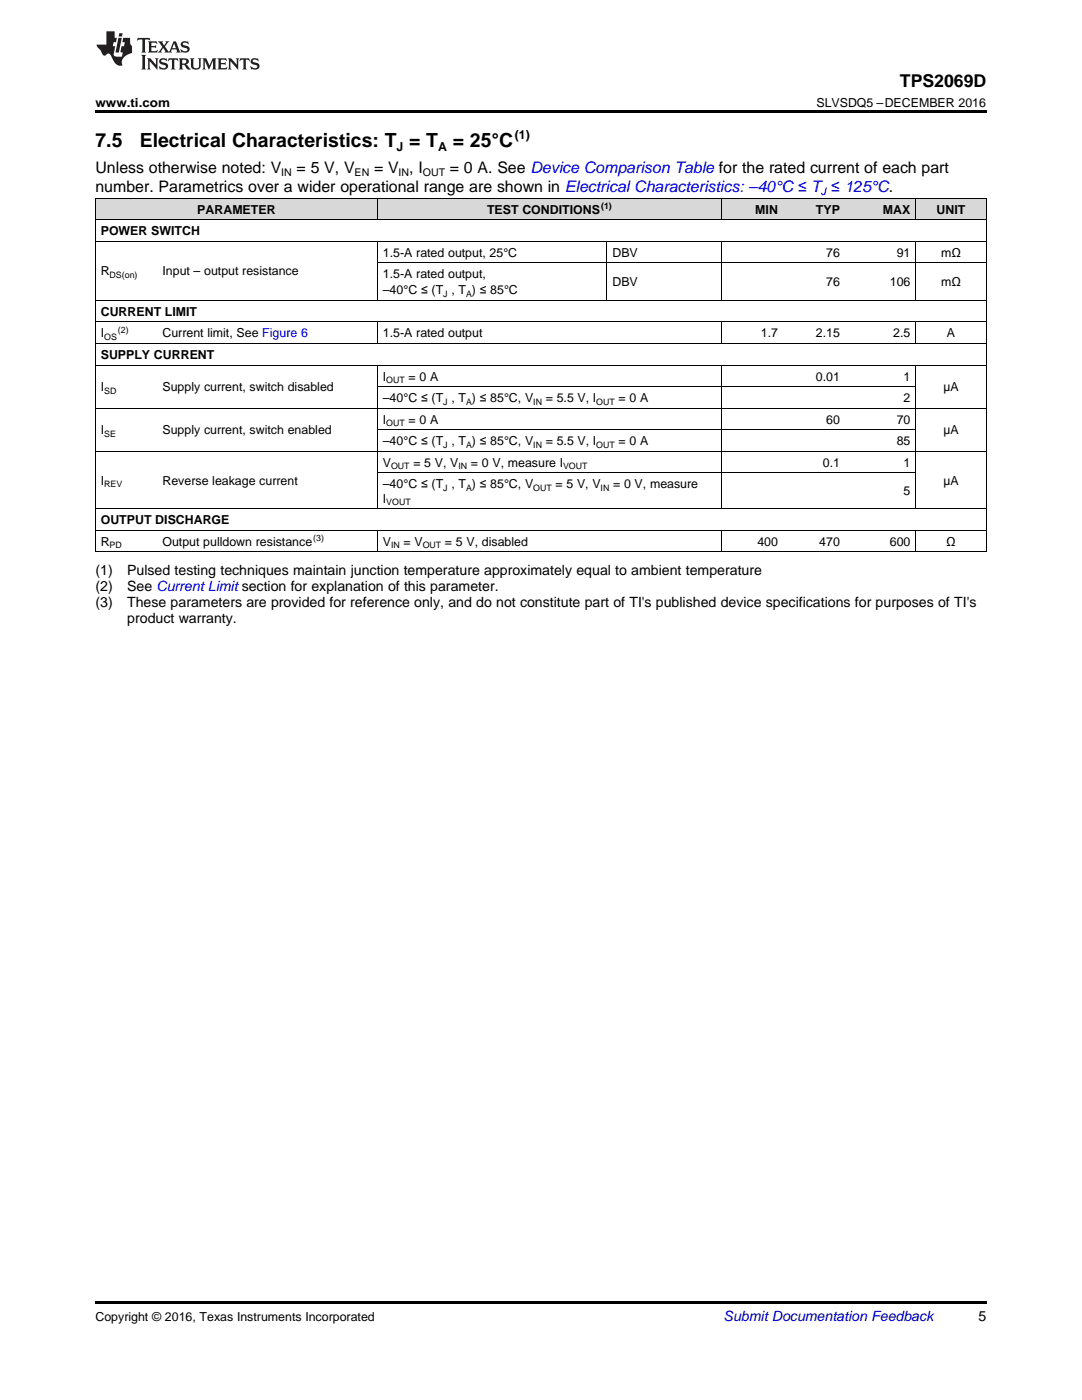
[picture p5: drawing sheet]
<svg xmlns="http://www.w3.org/2000/svg" width="216mm" height="279mm" viewBox="0 0 216 279" stroke-linecap="round" stroke-linejoin="round" font-family="sans-serif">
<defs><g id="words">
<g font-size="3.9">
<text x="19" y="29.3">7.5</text>
<text x="27.9" y="29.3">Electrical Characteristics: T = T</text>
<text x="90.3" y="29.3">= 25°C</text>
</g>
<text font-size="3.5" x="179.6" y="17.3">TPS2069D</text>
<g font-size="3.2">
<text x="19" y="34.4">Unless otherwise noted: V</text>
<text x="59.2" y="34.4">= 5 V, V</text>
<text x="74.6" y="34.4">= V , I</text>
<text x="89.8" y="34.4">= 0 A. See Device Comparison Table for the rated current of each part</text>
<text x="19" y="38.3">number. Parametrics over a wider operational range are shown in Electrical Characteristics: –40°C ≤ T ≤ 125°C.</text>
</g>
<g font-size="2.8">
<text x="19" y="114.8">(1)</text>
<text x="19" y="117.9">(2)</text>
<text x="25.4" y="114.8">Pulsed testing techniques maintain junction temperature approximately equal to ambient temperature</text>
<text x="25.4" y="117.9">See Current Limit section for explanation of this parameter.</text>
<text x="19" y="121.1">(3)</text>
<text x="25.4" y="121.1">These parameters are provided for reference only, and do not constitute part of TI's published device specifications for purposes of TI's</text>
<text x="25.4" y="124.3">product warranty.</text>
<text x="195.3" y="263.6">5</text>
</g>
<text font-size="2.8" fill="#0000c8" x="144.4" y="263.6">Submit Documentation Feedback</text>
<g font-size="2.5">
<text x="19" y="21.4">www.ti.com</text>
<text x="162.9" y="21.4">SLVSDQ5 –DECEMBER 2016</text>
<text x="102.7" y="27.7">(1)</text>
<text x="79.1" y="30.1">J</text>
<text x="87.4" y="30.1">A</text>
<text x="20.1" y="46.9">POWER SWITCH</text>
<text x="39.4" y="42.6">PARAMETER</text>
<text x="97.2" y="42.6">TEST CONDITIONS</text>
<text x="150.7" y="42.6">MIN</text>
<text x="162.8" y="42.6">TYP</text>
<text x="176.2" y="42.6">MAX</text>
<text x="186.9" y="42.6">UNIT</text>
<text x="76.4" y="51.2">1.5-A rated output, 25°C</text>
<text x="122.2" y="51.2">DBV</text>
<text x="164.9" y="51.2">76</text>
<text x="178.9" y="51.2">91</text>
<text x="187.8" y="51.2">mΩ</text>
<text x="20.1" y="55">R</text>
<text x="32.4" y="55">Input – output resistance</text>
<text x="76.4" y="55.5">1.5-A rated output,</text>
<text x="76.4" y="58.7">–40°C ≤ (T , T ) ≤ 85°C</text>
<text x="122.2" y="57.1">DBV</text>
<text x="164.9" y="57.1">76</text>
<text x="177.6" y="57.1">106</text>
<text x="187.8" y="57.1">mΩ</text>
<text x="20.1" y="63">CURRENT LIMIT</text>
<text x="20.1" y="67.3">I</text>
<text x="20.1" y="71.6">SUPPLY CURRENT</text>
<text x="32.4" y="67.3">Current limit, See Figure 6</text>
<text x="76.4" y="67.3">1.5-A rated output</text>
<text x="151.8" y="67.3">1.7</text>
<text x="162.8" y="67.3">2.15</text>
<text x="178.2" y="67.3">2.5</text>
<text x="188.9" y="67.3">A</text>
<text x="76.4" y="76">I</text>
<text x="81.5" y="76">= 0 A</text>
<text x="162.8" y="76">0.01</text>
<text x="180.3" y="76">1</text>
<text x="20.1" y="78.1">I</text>
<text x="32.4" y="78.1">Supply current, switch disabled</text>
<text x="76.4" y="80.3">–40°C ≤ (T , T ) ≤ 85°C, V</text>
<text x="108.9" y="80.3">= 5.5 V, I</text>
<text x="123.4" y="80.3">= 0 A</text>
<text x="180.3" y="80.3">2</text>
<text x="188.2" y="78.1">µA</text>
<text x="20.1" y="86.7">I</text>
<text x="32.4" y="86.7">Supply current, switch enabled</text>
<text x="76.4" y="84.6">I</text>
<text x="76.4" y="88.9">–40°C ≤ (T , T ) ≤ 85°C, V</text>
<text x="81.5" y="84.6">= 0 A</text>
<text x="108.9" y="88.9">= 5.5 V, I</text>
<text x="123.4" y="88.9">= 0 A</text>
<text x="164.9" y="84.6">60</text>
<text x="178.9" y="84.6">70</text>
<text x="178.9" y="88.9">85</text>
<text x="188.2" y="86.7">µA</text>
<text x="76.4" y="93.2">V</text>
<text x="82.5" y="93.2">= 5 V, V</text>
<text x="94" y="93.2">= 0 V, measure I</text>
<text x="164.2" y="93.2">0.1</text>
<text x="180.3" y="93.2">1</text>
<text x="20.1" y="96.7">I</text>
<text x="32.4" y="96.7">Reverse leakage current</text>
<text x="76.4" y="97.5">–40°C ≤ (T , T ) ≤ 85°C, V</text>
<text x="76.4" y="100.3">I</text>
<text x="110.8" y="97.5">= 5 V, V</text>
<text x="122.3" y="97.5">= 0 V, measure</text>
<text x="180.3" y="98.9">5</text>
<text x="188.2" y="96.7">µA</text>
<text x="20.1" y="104.6">OUTPUT DISCHARGE</text>
<text x="20.1" y="108.9">R</text>
<text x="32.4" y="108.9">Output pulldown resistance</text>
<text x="76.4" y="108.9">V</text>
<text x="80.5" y="108.9">= V</text>
<text x="88.8" y="108.9">= 5 V, disabled</text>
<text x="151.1" y="108.9">400</text>
<text x="163.5" y="108.9">470</text>
<text x="177.6" y="108.9">600</text>
<text x="188.8" y="108.9">Ω</text>
<text x="19" y="263.6">Copyright © 2016, Texas Instruments Incorporated</text>
</g>
<g font-size="2.1">
<text x="56.1" y="35.1">IN</text>
<text x="70.8" y="35.1">EN</text>
<text x="79.5" y="35.1">IN</text>
<text x="84.4" y="35.1">OUT</text>
</g>
<text font-size="2.1" fill="#00f" x="163.8" y="38.9">J</text>
<g font-size="1.8">
<text x="119.9" y="41.6">(1)</text>
<text x="21.9" y="55.5">DS(on)</text>
<text x="88.4" y="59.2">J</text>
<text x="93" y="59.2">A</text>
<text x="20.8" y="67.8">OS</text>
<text x="23.5" y="66.4">(2)</text>
<text x="77.1" y="76.4">OUT</text>
<text x="20.8" y="78.6">SD</text>
<text x="88.4" y="80.8">J</text>
<text x="93" y="80.8">A</text>
<text x="106.4" y="80.8">IN</text>
<text x="119" y="80.8">OUT</text>
<text x="20.8" y="87.2">SE</text>
<text x="77.1" y="85.1">OUT</text>
<text x="88.4" y="89.4">J</text>
<text x="93" y="89.4">A</text>
<text x="106.4" y="89.4">IN</text>
<text x="119" y="89.4">OUT</text>
<text x="78" y="93.7">OUT</text>
<text x="91.5" y="93.7">IN</text>
<text x="112.4" y="93.7">VOUT</text>
<text x="20.8" y="97.2">REV</text>
<text x="77.1" y="100.8">VOUT</text>
<text x="88.4" y="98">J</text>
<text x="93" y="98">A</text>
<text x="106.4" y="98">OUT</text>
<text x="119.8" y="98">IN</text>
<text x="62.5" y="107.9">(3)</text>
<text x="21.9" y="109.4">PD</text>
<text x="78" y="109.4">IN</text>
<text x="84.3" y="109.4">OUT</text>
</g>
</g></defs>
<g fill="#d8d8d8">
<path d="M19 39.6h12.4v4.3h-12.4z"/>
<path d="M31.4 39.6h44v4.3h-44z"/>
<path d="M75.4 39.6h45.7v4.3h-45.7z"/>
<path d="M121.1 39.6h22.9v4.3h-22.9z"/>
<path d="M144 39.6h12.4v4.3h-12.4z"/>
<path d="M156.4 39.6h12.3v4.3h-12.3z"/>
<path d="M168.7 39.6h14v4.3h-14z"/>
<path d="M182.7 39.6h14.1v4.3h-14.1z"/>
</g>
<path d="M19 22h177.8v.5h-177.8zM19 259.7h177.8v.5h-177.8z" fill="#000"/>
<g fill="none" stroke="#000" stroke-width=".2">
<path d="M19 39.5h177.8M19.1 39.5v70.7M75.3 39.5v4.4M144 39.5v4.4M182.7 39.5v4.4M196.8 39.5v70.7M19 60h177.8M19 48.1h177.8M19 43.8h177.8M75.3 48.2v11.8M75.4 52.4h121.4M121.1 48.2v11.8"/>
<path d="M144 48.2v11.8M182.7 48.2v11.8M19 72.9h177.8M19 68.6h177.8M19 64.3h177.8M75.3 64.3v4.3M75.3 72.9v28.7M75.4 77.2h107.3M144 64.3v4.3M144 72.9v28.7M182.7 64.3v4.3M182.7 72.9v28.7"/>
<path d="M19 90.1h177.8M19 81.5h177.8M75.4 94.4h107.3M75.4 85.8h107.3M19 110.1h177.8M19 105.8h177.8M19 101.5h177.8M75.3 105.9v4.3M144 105.9v4.3M182.7 105.9v4.3"/>
</g>
<g fill="#231f20">
<path d="M27.5 7.6l-.1 .5 .4-.2h.6v.1v2.1l-.2 .4h1l-.3-.4v-2.1l.1-.1h.5l.5 .2-.2-.5zM29.5 8.3l.2 .3v1.5l-.2 .4h1.8l.2-.6a1.04 1.04 0 0 1-1.3 .2v-.7h.6l.3 .2v-.6l-.3 .2h-.6v-.6l.8-.1 .4 .3-.2-.5zM31.5 8.3l.9 1.1-.9 1.1h.8l-.2-.2 .5-.7 .4 .7-.2 .2h1.5l-.1-.2 .1-.4h.9l.1 .4-.2 .2h1l-.3-.3-.7-1.9h-.5l-.9 2-.8-1 .9-1h-.8l.1 .3-.3 .5-.4-.6 .2-.2zM34.7 8.6l.4 1h-.7zM36.3 8.4a.63 .63 0 0 0-.2 .7 .63 .63 0 0 0 .6 .4l.6 .2 .1 .2a.75 .75 0 0 1-.7 .4 .75 .75 0 0 1-.6-.5l.1 .7 .1-.1a1.11 1.11 0 0 0 1.5-.6 1.13 1.13 0 0 0-1.2-.8l-.1-.4a1.04 1.04 0 0 1 1.2 .2l-.2-.5-.1 .1-.5-.2zM28.2 10.9l.2 .4v2.2l-.2 .4h1l-.3-.4v-2.2l.3-.4zM29.3 11.6l.3 .4v1.5l-.3 .4h.8l-.2-.4v-1.3l1.5 1.7v-1.9l.2-.4h-.7l.2 .4v.9l-1.1-1.3zM32 11.8a.62 .62 0 0 0-.2 .7 .62 .62 0 0 0 .6 .4l.6 .1 .1 .3a.76 .76 0 0 1-.7 .3 .76 .76 0 0 1-.6-.4l.1 .7 .1-.1a1.11 1.11 0 0 0 1.5-.6 1.13 1.13 0 0 0-1.2-.8l-.1-.4a1.04 1.04 0 0 1 1.2 .2l-.2-.6-.1 .1-.5-.1zM33.7 11.6l-.2 .6a.61 .61 0 0 1 .8-.3v1.6l-.2 .4h.9l-.2-.4v-1.6a.63 .63 0 0 1 .8 .3l-.2-.6zM35.6 11.6l.3 .4v1.5l-.3 .4h1l-.2-.2v-.8l.5 .2a.76 .76 0 0 0 1.2 .7l-1-1a.58 .58 0 0 0 .6-.5 .58 .58 0 0 0-.5-.6zM36.4 11.9h.1a.45 .45 0 0 1 .5 .1 .45 .45 0 0 1 .1 .5l-.7 .2zM37.9 11.6l.2 .2a2.17 2.17 0 0 0 .3 1.9 .99 .99 0 0 0 1.6-.6v-1.1l.2-.4h-.7l.2 .2a1.92 1.92 0 0 1-.2 1.8 .6 .6 0 0 1-.9-.5v-1.1l.2-.4zM40.4 11.6l.2 .4v1.5l-.2 .4h.7l-.2-.4v-1.4l.8 1.8 .8-1.8v1.4l-.2 .4h.9l-.2-.4v-1.5l.2-.4h-.8l-.6 1.5-.6-1.5zM43.4 11.6l.2 .4v1.5l-.2 .4h1.8l.2-.6a1.04 1.04 0 0 1-1.3 .1v-.6h.5l.4 .2v-.6l-.4 .2h-.5v-.7h.8l.3 .3-.1-.6zM45.5 11.6l.2 .4v1.5l-.2 .4h.7l-.2-.4v-1.3l1.5 1.7v-1.9l.2-.4h-.7l.2 .4v.9l-1.1-1.3zM47.9 11.6l-.1 .6a.61 .61 0 0 1 .8-.3v1.6l-.3 .4h1l-.3-.4 .1-1.6a.63 .63 0 0 1 .7 .3l-.1-.6zM50.2 11.8a.62 .62 0 0 0-.2 .7 .62 .62 0 0 0 .6 .4l.6 .1 .2 .3a.76 .76 0 0 1-.8 .3 .76 .76 0 0 1-.6-.4l.1 .7 .2-.1a1.11 1.11 0 0 0 1.5-.6 1.13 1.13 0 0 0-1.3-.8l-.1-.4a1.04 1.04 0 0 1 1.2 .2l-.1-.6-.2 .1-.5-.1z"/>
<path d="M21.2 6.3v2.6h-1.9l.1 .4 .7 .9a.91 .91 0 0 0 1 .8 .56 .56 0 0 1 .5-.3 .56 .56 0 0 1 .5 .3l.4 .8a1.53 1.53 0 0 0 1.9 1.2 1.54 1.54 0 0 1 1-2.1l.9-.3v-1.4a1.52 1.52 0 0 1-.3-1.6h-1.4l-.2 .8h.5l-.2 .8h-.4l-.2 1v.2l.4 .1-.2 .8a1.93 1.93 0 0 1-1.6-.3l.3-1.8h-.5l.2-.8h.4l.2-.8h-.4v-1.3zM23.6 7.6l-.6 2.9h.7l.6-2.9zM23.8 6.6l-.1 .7h.6l.2-.7z"/>
</g>
<use href="#words"/>
</svg>
